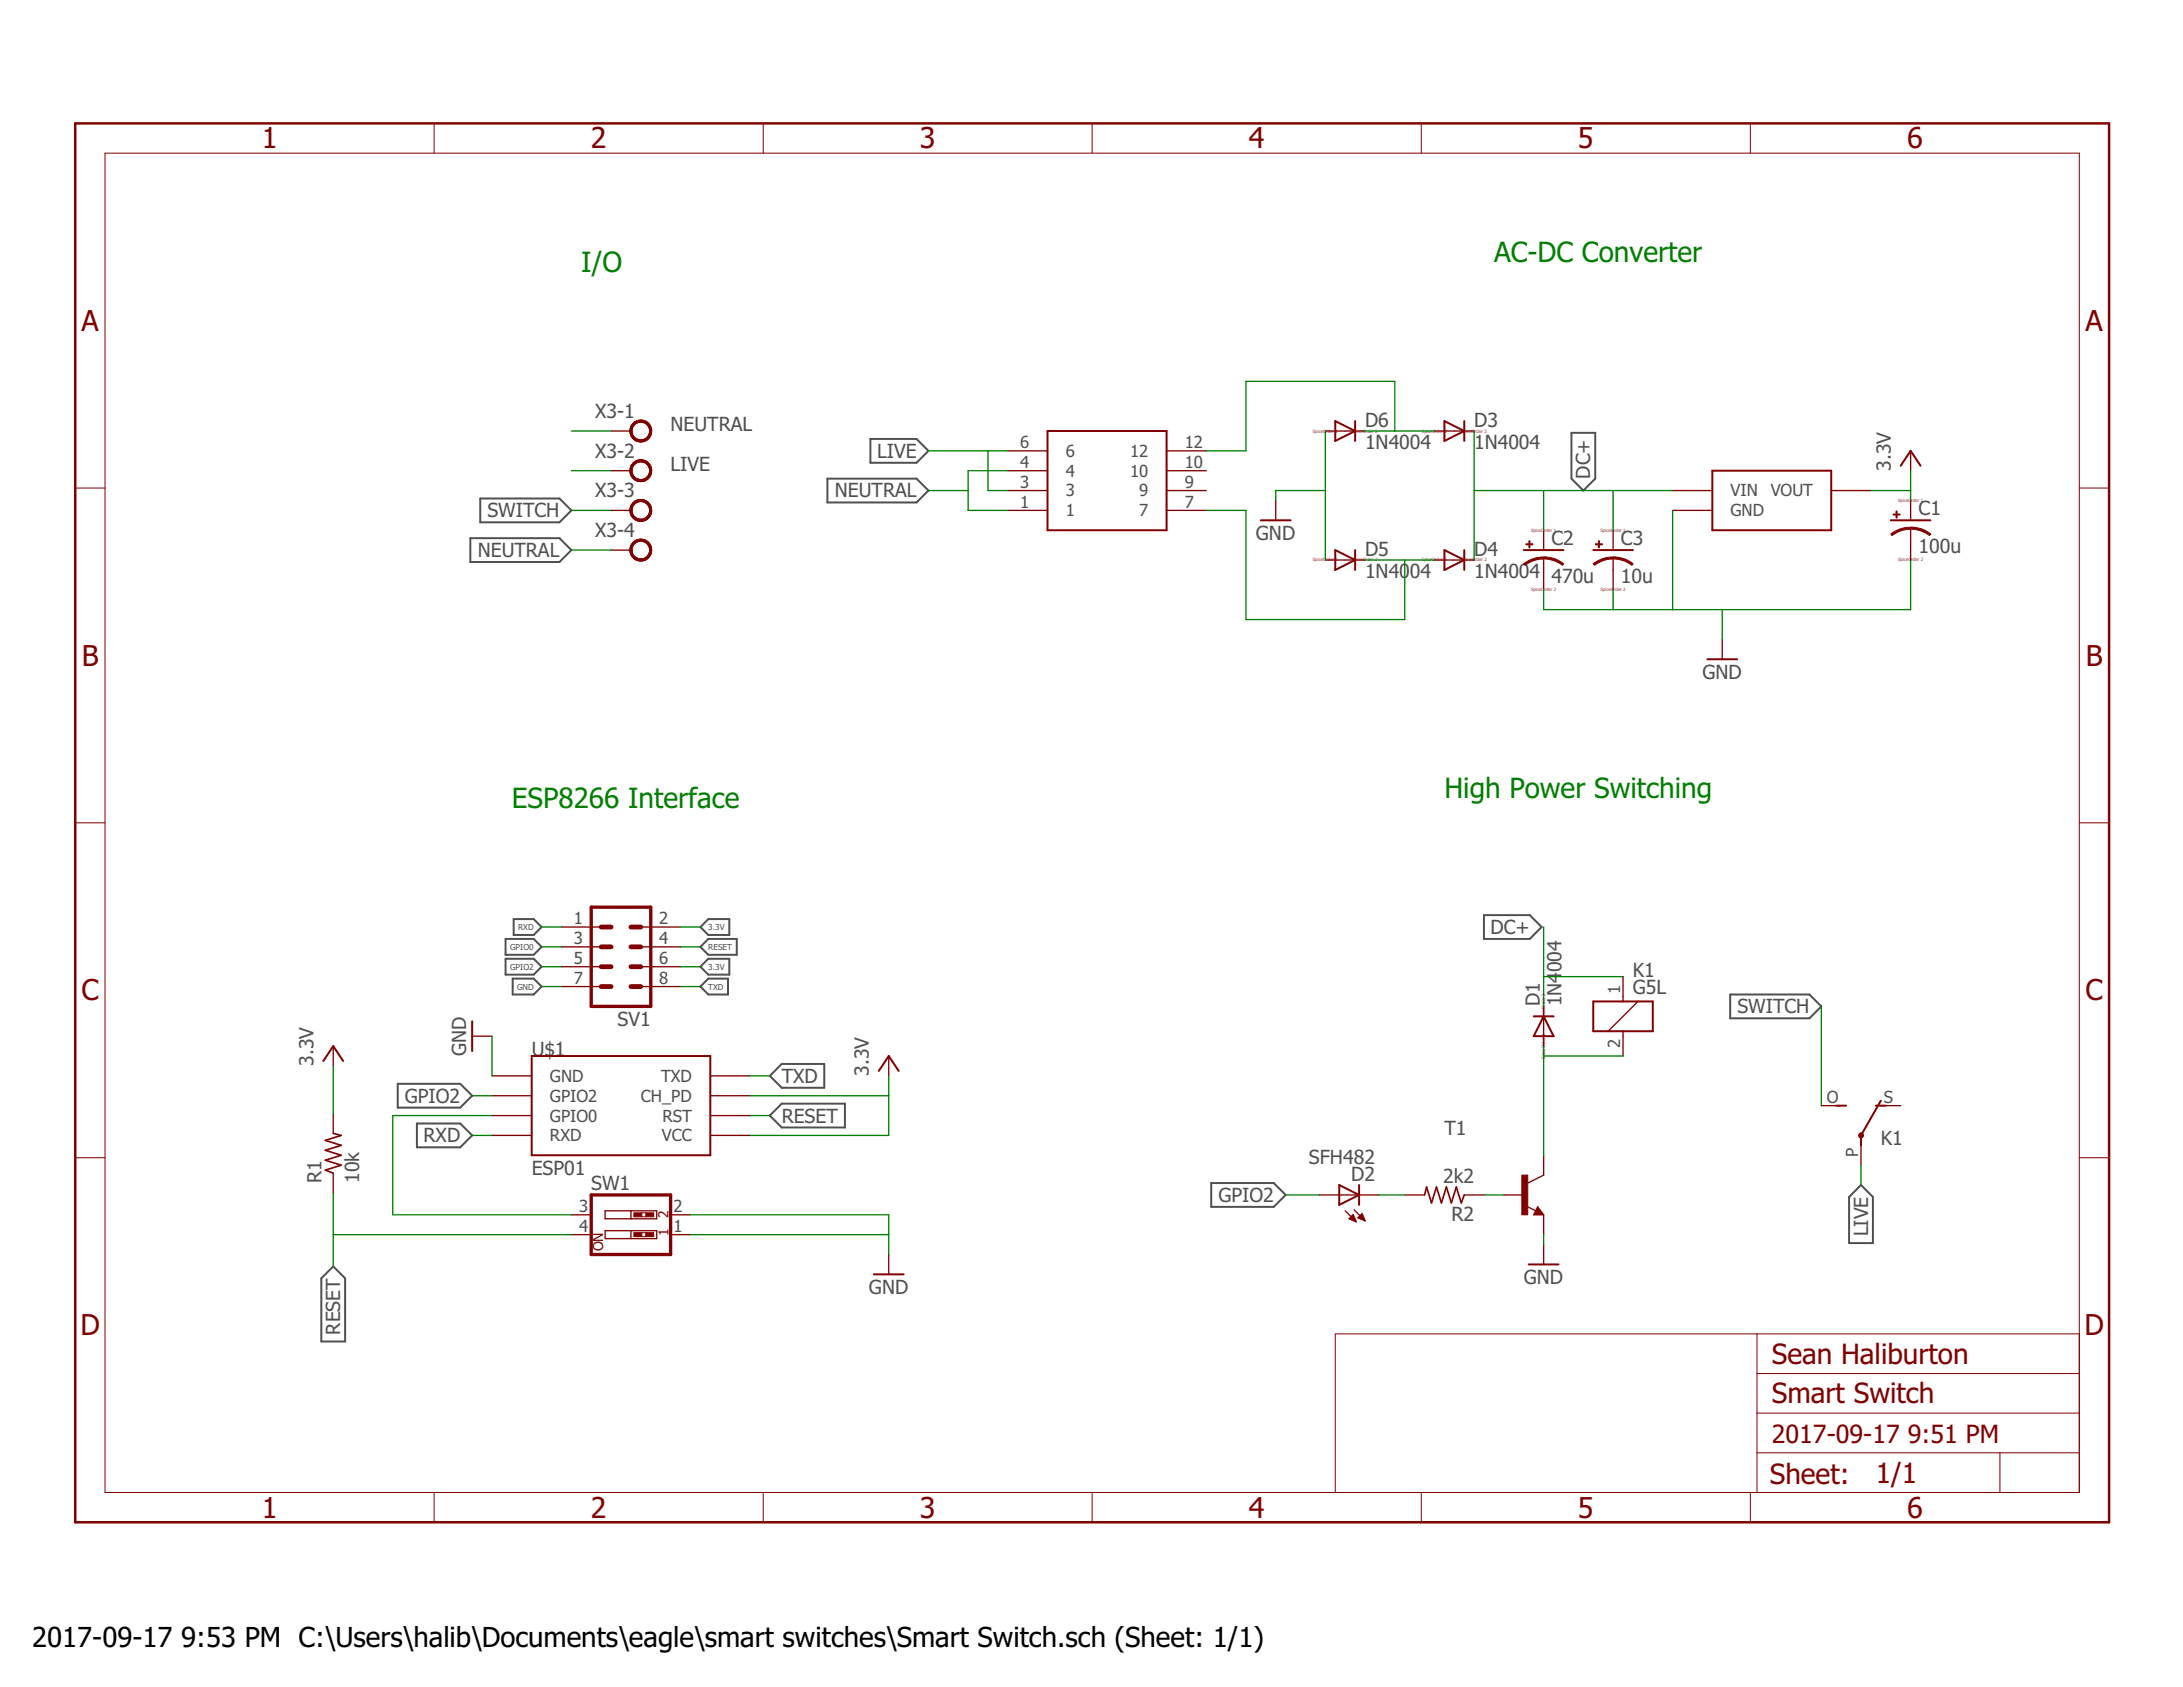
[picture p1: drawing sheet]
<svg xmlns="http://www.w3.org/2000/svg" width="279mm" height="216mm" viewBox="0 0 279 216" stroke-linecap="round" stroke-linejoin="round" font-family="sans-serif">
<defs><g id="words">
<g font-size="3.7" fill="#800000">
<text x="33.5" y="19">1</text>
<text x="75.6" y="19">2</text>
<text x="117.7" y="19">3</text>
<text x="159.9" y="19">4</text>
<text x="202" y="19">5</text>
<text x="244.1" y="19">6</text>
<text x="10.4" y="42.3">A</text>
<text x="266.9" y="42.3">A</text>
<text x="10.5" y="85.2">B</text>
<text x="267" y="85.2">B</text>
<text x="10.4" y="128">C</text>
<text x="266.9" y="128">C</text>
<text x="10.3" y="170.9">D</text>
<text x="266.8" y="170.9">D</text>
<text x="33.5" y="194.2">1</text>
<text x="75.6" y="194.2">2</text>
<text x="117.7" y="194.2">3</text>
<text x="159.9" y="194.2">4</text>
<text x="202" y="194.2">5</text>
<text x="244.1" y="194.2">6</text>
</g>
<g font-size="3.6" fill="#008000">
<text x="74.4" y="34.8">I/O</text>
<text x="191.2" y="33.6">AC-DC Converter</text>
<text x="65.5" y="103.4">ESP8266 Interface</text>
<text x="184.9" y="102.1">High Power Switching</text>
</g>
<g font-size="3.6" fill="#800000">
<text x="226.8" y="174.5">Sean Haliburton</text>
<text x="226.8" y="179.6">Smart Switch</text>
<text x="226.5" y="189.9">Sheet:</text>
<text x="240.1" y="189.7">1/1</text>
</g>
<g font-size="3.5">
<text x="4.1" y="210.8">2017-09-17</text>
<text x="23.2" y="210.8">9:53 PM C:\Users\halib\Documents\eagle\smart switches\Smart Switch.sch (Sheet: 1/1)</text>
</g>
<g font-size="3.2" fill="#800000">
<text x="226.8" y="184.7">2017-09-17</text>
<text x="244.2" y="184.7">9:51 PM</text>
</g>
<g font-size="2.5" fill="#505050">
<text x="76.2" y="53.5">X3-1</text>
<text x="76.2" y="58.6">X3-2</text>
<text x="85.8" y="55.2">NEUTRAL</text>
<text x="112.3" y="58.6">LIVE</text>
<text x="174.7" y="57.5">1N4004</text>
<text x="174.7" y="54.7">D6</text>
<text x="188.7" y="57.5">1N4004</text>
<text x="188.7" y="54.7">D3</text>
<text x="76.2" y="63.7">X3-3</text>
<text x="85.8" y="60.2">LIVE</text>
<text x="106.9" y="63.7">NEUTRAL</text>
<text x="203.5" y="61.3" transform="rotate(-90 203.5 61.3)">DC+</text>
<text x="242" y="60.2" transform="rotate(-90 242 60.2)">3.3V</text>
<text x="245.6" y="66">C1</text>
<text x="61.1" y="71.3">NEUTRAL</text>
<text x="62.4" y="66.2">SWITCH</text>
<text x="76.2" y="68.7">X3-4</text>
<text x="160.7" y="69.1">GND</text>
<text x="174.7" y="71.2">D5</text>
<text x="188.7" y="71.2">D4</text>
<text x="198.6" y="69.8">C2</text>
<text x="207.5" y="69.8">C3</text>
<text x="245.6" y="70.8">100u</text>
<text x="174.7" y="74">1N40</text>
<text x="180.4" y="74">04</text>
<text x="188.7" y="74">1N4004</text>
<text x="198.6" y="74.6">470u</text>
<text x="207.5" y="74.6">10u</text>
<text x="217.9" y="86.9">GND</text>
<text x="190.8" y="119.5">DC+</text>
<text x="199.9" y="124.4" transform="rotate(-90 199.9 124.4)">004</text>
<text x="209" y="125">K1</text>
<text x="79.1" y="131.3">SV1</text>
<text x="197.1" y="128.8" transform="rotate(-90 197.1 128.8)">D1</text>
<text x="199.9" y="128.8" transform="rotate(-90 199.9 128.8)">1N4</text>
<text x="209" y="127.2">G5L</text>
<text x="222.4" y="129.7">SWITCH</text>
<text x="40.1" y="136.4" transform="rotate(-90 40.1 136.4)">3.3V</text>
<text x="59.7" y="135.1" transform="rotate(-90 59.7 135.1)">GND</text>
<text x="68" y="135.2">U$1</text>
<text x="111.2" y="137.7" transform="rotate(-90 111.2 137.7)">3.3V</text>
<text x="51.8" y="141.1">GPIO2</text>
<text x="100" y="143.7">RESET</text>
<text x="100" y="138.6">TXD</text>
<text x="54.2" y="146.2">RXD</text>
<text x="167.5" y="149">SFH482</text>
<text x="184.9" y="145.3">T1</text>
<text x="240.7" y="146.6">K1</text>
<text x="41.2" y="151.4" transform="rotate(-90 41.2 151.4)">R1</text>
<text x="46" y="151.4" transform="rotate(-90 46 151.4)">10k</text>
<text x="68" y="150.4">ESP01</text>
<text x="75.7" y="152.3">SW1</text>
<text x="155.9" y="153.8">GPIO2</text>
<text x="172.9" y="151.1">D2</text>
<text x="184.7" y="151.4">2k2</text>
<text x="185.8" y="156.2">R2</text>
<text x="239.1" y="158.2" transform="rotate(-90 239.1 158.2)">LIVE</text>
<text x="111.2" y="165.6">GND</text>
<text x="195" y="164.4">GND</text>
<text x="43.5" y="170.8" transform="rotate(-90 43.5 170.8)">RESET</text>
</g>
<g font-size="2.1" fill="#505050">
<text x="130.6" y="59.9">4</text>
<text x="130.6" y="57.3">6</text>
<text x="136.4" y="58.5">6</text>
<text x="144.6" y="58.5">12</text>
<text x="151.6" y="59.9">10</text>
<text x="151.6" y="57.3">12</text>
<text x="130.6" y="65">1</text>
<text x="130.6" y="62.4">3</text>
<text x="136.4" y="63.5">3</text>
<text x="136.4" y="61">4</text>
<text x="144.6" y="61">10</text>
<text x="145.8" y="63.5">9</text>
<text x="151.6" y="62.4">9</text>
<text x="151.6" y="65">7</text>
<text x="221.5" y="63.5">VIN</text>
<text x="226.6" y="63.5">VOUT</text>
<text x="136.4" y="66.1">1</text>
<text x="145.8" y="66.1">7</text>
<text x="221.5" y="66.1">GND</text>
<text x="73.4" y="118.3">1</text>
<text x="84.4" y="118.3">2</text>
<text x="73.4" y="120.8">3</text>
<text x="73.4" y="123.4">5</text>
<text x="73.4" y="125.9">7</text>
<text x="84.4" y="120.8">4</text>
<text x="84.4" y="123.4">6</text>
<text x="84.4" y="125.9">8</text>
<text x="207.4" y="127.2" transform="rotate(-90 207.4 127.2)">1</text>
<text x="207.4" y="134.1" transform="rotate(-90 207.4 134.1)">2</text>
<text x="70.4" y="138.5">GND</text>
<text x="70.4" y="141">GPIO2</text>
<text x="70.4" y="143.5">GPIO0</text>
<text x="82" y="141">CH_PD</text>
<text x="84.6" y="138.5">TXD</text>
<text x="84.8" y="143.5">RST</text>
<text x="233.8" y="141.1">O</text>
<text x="241.1" y="141.1">S</text>
<text x="70.4" y="146.1">RXD</text>
<text x="84.7" y="146.1">VCC</text>
<text x="237.8" y="148.1" transform="rotate(-90 237.8 148.1)">P</text>
<text x="74.1" y="155.1">3</text>
<text x="86.2" y="155.1">2</text>
<text x="74.1" y="157.6">4</text>
<text x="86.2" y="157.6">1</text>
</g>
<g font-size="1.8" fill="#800000">
<text x="85.6" y="155.8" transform="rotate(-90 85.6 155.8)">2</text>
<text x="77.2" y="160.2" transform="rotate(-90 77.2 160.2)">ON</text>
<text x="85.6" y="158.1" transform="rotate(-90 85.6 158.1)">1</text>
</g>
<g font-size="1.1" fill="#505050">
<text x="66.3" y="119">RXD</text>
<text x="90.6" y="119">3.3V</text>
<text x="65.3" y="124.1">GPIO2</text>
<text x="65.3" y="121.6">GPIO0</text>
<text x="90.6" y="121.6">RESET</text>
<text x="90.6" y="124.1">3.3V</text>
<text x="66.2" y="126.6">GND</text>
<text x="90.6" y="126.6">TXD</text>
</g>
<g font-size=".6" fill="#800080">
<text x="168" y="55.4">SpiceO</text>
<text x="169.7" y="55.4">rder</text>
<text x="170.9" y="55.4">1</text>
<text x="173.1" y="55.4">SpiceOrder 2</text>
<text x="182" y="55.4">SpiceOrder</text>
<text x="184.9" y="55.4">1</text>
<text x="187.1" y="55.4">SpiceO</text>
<text x="188.8" y="55.4">rder 2</text>
<text x="242.9" y="64.2">SpiceO</text>
<text x="244.7" y="64.2">rder 1</text>
<text x="168" y="71.9">SpiceOrder</text>
<text x="170.9" y="71.9">1</text>
<text x="173.1" y="71.9">SpiceOrder 2</text>
<text x="182" y="71.9">SpiceOrder</text>
<text x="184.9" y="71.9">1</text>
<text x="187.1" y="71.9">SpiceOrder 2</text>
<text x="196" y="68">SpiceO</text>
<text x="197.7" y="68">rder 1</text>
<text x="204.8" y="68">SpiceO</text>
<text x="206.6" y="68">rder 1</text>
<text x="242.9" y="71.9">SpiceO</text>
<text x="244.7" y="71.9">rder 2</text>
<text x="196" y="75.7">SpiceO</text>
<text x="197.7" y="75.7">rder 2</text>
<text x="204.8" y="75.7">SpiceO</text>
<text x="206.6" y="75.7">rder 2</text>
<text x="197.8" y="130.4" transform="rotate(-90 197.8 130.4)">SpiceOrder 2</text>
<text x="197.8" y="135.5" transform="rotate(-90 197.8 135.5)">SpiceOrder</text>
<text x="197.8" y="132.6" transform="rotate(-90 197.8 132.6)">1</text>
</g>
</g></defs>
<g fill="none" stroke="#505050" stroke-width=".25">
<path d="M111.4 56.2h5.9l1.5 1.5-1.5 1.5h-5.9zM201.1 55.4h3.1v5.9l-1.6 1.5-1.5-1.5zM60.2 68.9h11.4l1.5 1.5-1.5 1.5h-11.4zM61.5 63.8h10.1l1.5 1.5-1.5 1.5h-10.1zM105.9 61.3h11.4l1.5 1.5-1.5 1.5h-11.4zM65.7 117.6h2.6l1 1-1 1.1h-2.6zM89.6 118.6l1.1-1h2.6v2.1h-2.6zM189.9 117.1h5.9l1.5 1.5-1.5 1.6h-5.9zM50.9 138.7h8l1.5 1.5-1.5 1.6h-8zM64.7 120.2h3.6l1 1-1 1h-3.6zM64.7 122.7h3.6l1 1-1 1h-3.6zM65.6 125.2h2.7l1 1.1-1 1h-2.7z"/>
<path d="M89.6 126.3l1.1-1.1h2.5v2.1h-2.5zM89.6 121.2l1.1-1h3.6v2h-3.6zM89.6 123.7l1.1-1h2.6v2h-2.6zM98.5 137.7l1.6-1.5h5.4v3h-5.4zM221.4 127.3h10.2l1.5 1.5-1.5 1.5h-10.2zM53.4 143.8h5.5l1.5 1.5-1.5 1.5h-5.5zM98.5 142.8l1.6-1.6h8v3.1h-8zM155 151.4h8l1.5 1.5-1.5 1.6h-8zM238.2 151.7l1.5 1.5v5.9h-3v-5.9zM41.1 163.6l1.6-1.5 1.5 1.5v8.1h-3.1z"/>
</g>
<g fill="none" stroke="#800000" stroke-width=".25">
<path d="M134.1 55.2h15.2v12.7h-15.2zM170.9 53.9l2.5 1.3-2.5 1.2zM173.4 53.9v2.5M184.9 53.9l2.5 1.3-2.5 1.2zM187.4 53.9v2.5M243.3 59.6l1.2-1.9 1.3 1.9M161.4 66.6h3.8M170.9 70.4l2.5 1.3-2.5 1.2zM173.4 70.4v2.5M184.9 70.4l2.5 1.3-2.5 1.2zM187.4 70.4v2.5M195 70.4h5.1"/>
<path d="M203.9 70.4h5.1M219.2 60.2h15.2v7.7h-15.2zM242 66.6h5.1M218.5 84.4h3.8M41.4 135.8l1.3-1.9 1.2 1.9M60.4 130.7v3.8M68.1 135.1h22.8v12.7h-22.8zM112.5 137.1l1.2-2 1.3 2M196.3 130.1h2.5M197.6 130.1l1.2 2.5h-2.5zM203.9 128.2h7.6v3.8h-7.6zM171.4 151.7l2.5 1.2-2.5 1.3z"/>
<path d="M173.9 151.7v2.5M196.8 155l.1 .2h-.3l.2-.5 .5 .6h-.7M235 141.5h1.3M240.1 141.5h1.3M240.7 140.9l-2.5 4.4v1.3M111.8 163.1h3.9M195.7 161.8h3.8"/>
</g>
<g fill="none" stroke="#800000" stroke-width=".17">
<path d="M78.2 55.2h2.6M129 57.7h5.1M149.3 57.7h5.1M169.6 55.2h5.1M183.6 55.2h5.1M244.5 57.7v2.5M78.2 60.2h2.6M78.2 65.3h2.6M78.2 70.4h2.6M129 60.2h5.1M129 65.3h5.1M129 62.8h5.1"/>
<path d="M149.3 60.2h5.1M149.3 65.3h5.1M149.3 62.8h5.1M163.3 64.1v2.5M169.6 71.7h5.1M183.6 71.7h5.1M197.6 67.9v2.5M197.6 71.4v4.1M206.5 67.9v2.5M206.5 71.4v4.1M214.1 65.3h5.1M214.1 62.8h5.1"/>
<path d="M234.4 62.8h5.1M244.5 64.1v2.5M244.5 67.6v4.1M220.4 81.8v2.6M71.9 118.6h5M82 118.6h5.1M42.7 133.9v2.5M60.4 132.6h2.6M63 137.7h5.1M71.9 121.2h5M71.9 123.7h5M71.9 126.3h5"/>
<path d="M82 121.2h5.1M82 123.7h5.1M82 126.3h5.1M90.9 137.7h5.1M113.7 135.1v2.6M197.6 128.8v5.1M207.7 125v3.2M207.7 132v3.1M209.6 128.2l-3.8 3.8M42.7 142.5v2.6M42.7 150.1v2.6M63 140.2h5.1"/>
<path d="M63 142.8h5.1M63 145.3h5.1M73.1 155.5h2.6M73.1 158h2.6M77.4 155h6.7v1h-6.7zM77.4 157.5h6.7v1h-6.7zM80.8 155v1M80.8 157.5v1M85.8 155.5h2.6M85.8 158h2.6M90.9 140.2h5.1M90.9 142.8h5.1"/>
<path d="M90.9 145.3h5.1M168.9 152.9h7.6M172.2 155l1.4 1.4M172.7 156h.7M172.8 155.9h.6M172.9 156.1h.6M172.9 155.7h.4M173 155.6h.2M173.2 155.5h.1M173.2 155.5l-.5 .5 .9 .4M173.2 155.5l.4 .9M173.2 156.2h.3"/>
<path d="M173.3 154.8l1.4 1.4M173.5 156.3h.1M173.8 155.9h.7M173.8 155.9l.9 .3M173.8 155.9l.5-.6 .4 .9M173.9 155.7h.6M174.1 155.6h.3M174.1 156h.5M174.2 155.5h.2M174.3 155.4h.1M174.4 156.1h.2M174.7 156.2h.1"/>
<path d="M179.8 152.9h2.5M187.4 152.9h2.5M192.5 152.9h2.5M195.3 154.3l1.3 .7M196.8 154.5l.8 1h-1.3zM197.6 147.8v2.6l-2.1 1M197.6 155.5v2.5M197.6 159.3v2.5M233.1 141.5h2.5M238.2 146.6v2.5M240.7 141.5h2.6M113.7 160.5v2.6"/>
</g>
<path d="M75.7 116.1h7.6v12.7h-7.6zM75.7 152.9h10.1v7.6h-10.1z" fill="none" stroke="#800000" stroke-width=".42"/>
<path d="M76.9 118.6h1.3M80.8 118.6h1.2M76.9 123.7h1.3M76.9 121.2h1.3M76.9 126.3h1.3M80.8 123.7h1.2M80.8 121.2h1.2M80.8 126.3h1.2" fill="none" stroke="#800000" stroke-width=".61"/>
<g fill="#800000" stroke="#800000" stroke-width=".13">
<path d="M244.5 67.5a3.9 3.9 0 0 1 2.6 .8l-.1 .2a4.1 4.1 0 0 0-2.5-.8z" fill-rule="evenodd"/>
<path d="M242 68.3a4 4 0 0 1 2.5-.8v.2a3.9 3.9 0 0 0-2.4 .8z" fill-rule="evenodd"/>
<path d="M206.5 71.3a3.9 3.9 0 0 1 2.5 .9l-.1 .1a3.9 3.9 0 0 0-2.4-.8z" fill-rule="evenodd"/>
<path d="M203.9 72.1a4.1 4.1 0 0 1 2.6-.8v.2a3.9 3.9 0 0 0-2.4 .8z" fill-rule="evenodd"/>
<path d="M81 54.2a1.39 1.39 0 0 1 2.2 .2 1.39 1.39 0 0 1-.8 2.1 1.39 1.39 0 0 1-1.8-1.3h.3a1.14 1.14 0 0 1 1.7-1 1.14 1.14 0 0 1 .1 1.9 1.14 1.14 0 0 1-1.8-.7v-.2h-.3l.2-.7z" fill-rule="evenodd"/>
<path d="M81 54.2a1.39 1.39 0 0 1 2.2 .2 1.39 1.39 0 0 1-.8 2.1 1.39 1.39 0 0 1-1.8-1.3h.3a1.14 1.14 0 0 1 1.7-1 1.14 1.14 0 0 1 .1 1.9 1.14 1.14 0 0 1-1.8-.7v-.2h-.3l.2-.7z" fill-rule="evenodd"/>
<path d="M81 54.2a1.39 1.39 0 0 1 2.2 .2 1.39 1.39 0 0 1-.8 2.1 1.39 1.39 0 0 1-1.8-1.3h.3a1.14 1.14 0 0 1 1.7-1 1.14 1.14 0 0 1 .1 1.9 1.14 1.14 0 0 1-1.8-.7v-.2h-.3l.2-.7z" fill-rule="evenodd"/>
<path d="M81 59.3a1.39 1.39 0 0 1 2.2 .2 1.39 1.39 0 0 1-.8 2.1 1.39 1.39 0 0 1-1.8-1.4h.3a1.14 1.14 0 0 1 1.7-.9 1.14 1.14 0 0 1 .1 1.9 1.14 1.14 0 0 1-1.8-.7v-.3h-.3l.2-.6z" fill-rule="evenodd"/>
<path d="M81 59.3a1.39 1.39 0 0 1 2.2 .2 1.39 1.39 0 0 1-.8 2.1 1.39 1.39 0 0 1-1.8-1.4h.3a1.14 1.14 0 0 1 1.7-.9 1.14 1.14 0 0 1 .1 1.9 1.14 1.14 0 0 1-1.8-.7v-.3h-.3l.2-.6z" fill-rule="evenodd"/>
<path d="M81 59.3a1.39 1.39 0 0 1 2.2 .2 1.39 1.39 0 0 1-.8 2.1 1.39 1.39 0 0 1-1.8-1.4h.3a1.14 1.14 0 0 1 1.7-.9 1.14 1.14 0 0 1 .1 1.9 1.14 1.14 0 0 1-1.8-.7v-.3h-.3l.2-.6z" fill-rule="evenodd"/>
<path d="M81 64.4a1.39 1.39 0 0 1 2.2 .2 1.39 1.39 0 0 1-.8 2.1 1.39 1.39 0 0 1-1.8-1.4h.3a1.14 1.14 0 0 1 1.7-.9 1.14 1.14 0 0 1 .1 1.9 1.14 1.14 0 0 1-1.8-.7v-.3h-.3l.1-.3z" fill-rule="evenodd"/>
<path d="M81 64.4a1.39 1.39 0 0 1 2.2 .2 1.39 1.39 0 0 1-.8 2.1 1.39 1.39 0 0 1-1.8-1.4h.3a1.14 1.14 0 0 1 1.7-.9 1.14 1.14 0 0 1 .1 1.9 1.14 1.14 0 0 1-1.8-.7v-.3h-.3l.1-.3z" fill-rule="evenodd"/>
<path d="M81 64.4a1.39 1.39 0 0 1 2.2 .2 1.39 1.39 0 0 1-.8 2.1 1.39 1.39 0 0 1-1.8-1.4h.3a1.14 1.14 0 0 1 1.7-.9 1.14 1.14 0 0 1 .1 1.9 1.14 1.14 0 0 1-1.8-.7v-.3h-.3l.1-.3z" fill-rule="evenodd"/>
<path d="M81 69.4a1.39 1.39 0 0 1 2.2 .3 1.39 1.39 0 0 1-.8 2 1.39 1.39 0 0 1-1.8-1.3h.3a1.14 1.14 0 0 1 1.7-1 1.14 1.14 0 0 1 .1 2 1.14 1.14 0 0 1-1.8-.7v-.3h-.3l.1-.4z" fill-rule="evenodd"/>
<path d="M81 69.4a1.39 1.39 0 0 1 2.2 .3 1.39 1.39 0 0 1-.8 2 1.39 1.39 0 0 1-1.8-1.3h.3a1.14 1.14 0 0 1 1.7-1 1.14 1.14 0 0 1 .1 2 1.14 1.14 0 0 1-1.8-.7v-.3h-.3l.1-.4z" fill-rule="evenodd"/>
<path d="M81 69.4a1.39 1.39 0 0 1 2.2 .3 1.39 1.39 0 0 1-.8 2 1.39 1.39 0 0 1-1.8-1.3h.3a1.14 1.14 0 0 1 1.7-1 1.14 1.14 0 0 1 .1 2 1.14 1.14 0 0 1-1.8-.7v-.3h-.3l.1-.4z" fill-rule="evenodd"/>
<path d="M197.6 71.3a3.9 3.9 0 0 1 2.5 .9l-.1 .1a3.9 3.9 0 0 0-2.4-.8z" fill-rule="evenodd"/>
<path d="M195 72.1a4.1 4.1 0 0 1 2.6-.8v.2a3.9 3.9 0 0 0-2.4 .8z" fill-rule="evenodd"/>
<circle cx="238.2" cy="145.3" r=".33"/>
</g>
<g fill="#800000" stroke="#800000" stroke-width=".13">
<path d="M242.3 65.8h.9v.1h-.9z"/>
<path d="M242.7 65.4h.1v.9h-.1z"/>
<path d="M194.8 150.4h.7v5.1h-.7z"/>
<path d="M204.2 69.6h.9v.1h-.9z"/>
<path d="M204.6 69.2h.1v.9h-.1z"/>
<path d="M195.3 69.6h.9v.1h-.9z"/>
<path d="M195.7 69.2h.1v.9h-.1z"/>
<path d="M81.1 155.2h1v.5h-1z"/>
<path d="M82.7 155.2h1v.5h-1z"/>
<path d="M81.1 157.8h1v.5h-1z"/>
<path d="M82.7 157.8h1v.5h-1z"/>
</g>
<g fill="none" stroke="#800000" stroke-width=".13">
<path d="M13.4 19.6h252.7v171.4h-252.7zM55.6 15.8v3.8M97.7 15.8v3.8M139.8 15.8v3.8M181.9 15.8v3.8M224 15.8v3.8M9.6 62.5h3.8M266.1 62.5h3.8M9.6 105.3h3.8M266.1 105.3h3.8M9.6 148.2h3.8M82.1 155.2h.6"/>
<path d="M82.1 155.7h.6M82.1 157.8h.6M82.1 158.3h.6M266.1 148.2h3.8M224.9 170.7v20.3M224.9 175.8h41.2M266.1 170.7h-95.2v20.3M55.6 191v3.8M97.7 191v3.8M139.8 191v3.8M181.9 191v3.8M224 191v3.8"/>
<path d="M224.9 185.9h41.2M224.9 180.8h41.2M256 185.9v5.1"/>
</g>
<path d="M9.6 15.8h260.3v179h-260.3z" fill="none" stroke="#800000" stroke-width=".32"/>
<path d="M42.7 145.1l1 .2-2.1 .6 2.1 .7-2.1 .6 2.1 .6-2.1 .7 2.1 .6-2.1 .7 1.1 .3M182.3 152.9l.3-1 .6 2 .7-2 .6 2 .6-2 .7 2 .6-2 .6 2 .4-1" fill="none" stroke="#800000" stroke-width=".21"/>
<g fill="none" stroke="#008000" stroke-width=".17">
<path d="M73.1 55.2h5.1M118.8 57.7h10.2M126.4 57.7v5.1h2.6M169.6 55.2v16.5M174.7 55.2h8.9M178.5 55.2v-6.4h-19v8.9h-5.1M188.7 55.2v16.5M73.1 60.2h5.1M73.1 70.4h5.1M73.1 65.3h5.1M118.8 62.8h5.1M129 60.2h-5.1v5.1h5.1"/>
<path d="M154.4 65.3h5.1v14h20.3v-7.6M169.6 62.8h-6.3v1.3M174.7 71.7h8.9M188.7 62.8h25.4M197.6 62.8v5.1M206.5 62.8v5.1M206.5 75.5v2.5M214.1 65.3v12.7M220.4 78v3.8M239.5 62.8h5M244.5 71.7v6.3h-46.9v-2.5M244.5 60.2v3.9"/>
<path d="M69.3 118.6h2.6M87.1 118.6h2.5M197.6 118.6v10.2M42.7 136.4v6.1M63 132.6v5.1M69.3 126.3h2.6M69.3 121.2h2.6M69.3 123.7h2.6M87.1 126.3h2.5M87.1 121.2h2.5M87.1 123.7h2.5M96 137.7h2.5"/>
<path d="M113.7 137.7v7.6h-17.7M197.6 133.9v13.9M197.6 135.1h10.1M197.6 125h10.1M233.1 128.8v12.7M42.7 158h30.4M42.7 152.7v9.4M60.4 140.2h2.6M60.4 145.3h2.6M63 142.8h-12.7v12.7h22.8M88.4 155.5h25.3v5M88.4 158h25.3"/>
<path d="M96 142.8h2.5M96 140.2h17.7M164.5 152.9h4.4M176.5 152.9h3.3M189.9 152.9h2.6M197.6 158v1.3M238.2 149.1v2.6"/>
</g>
<use href="#words"/>
</svg>
